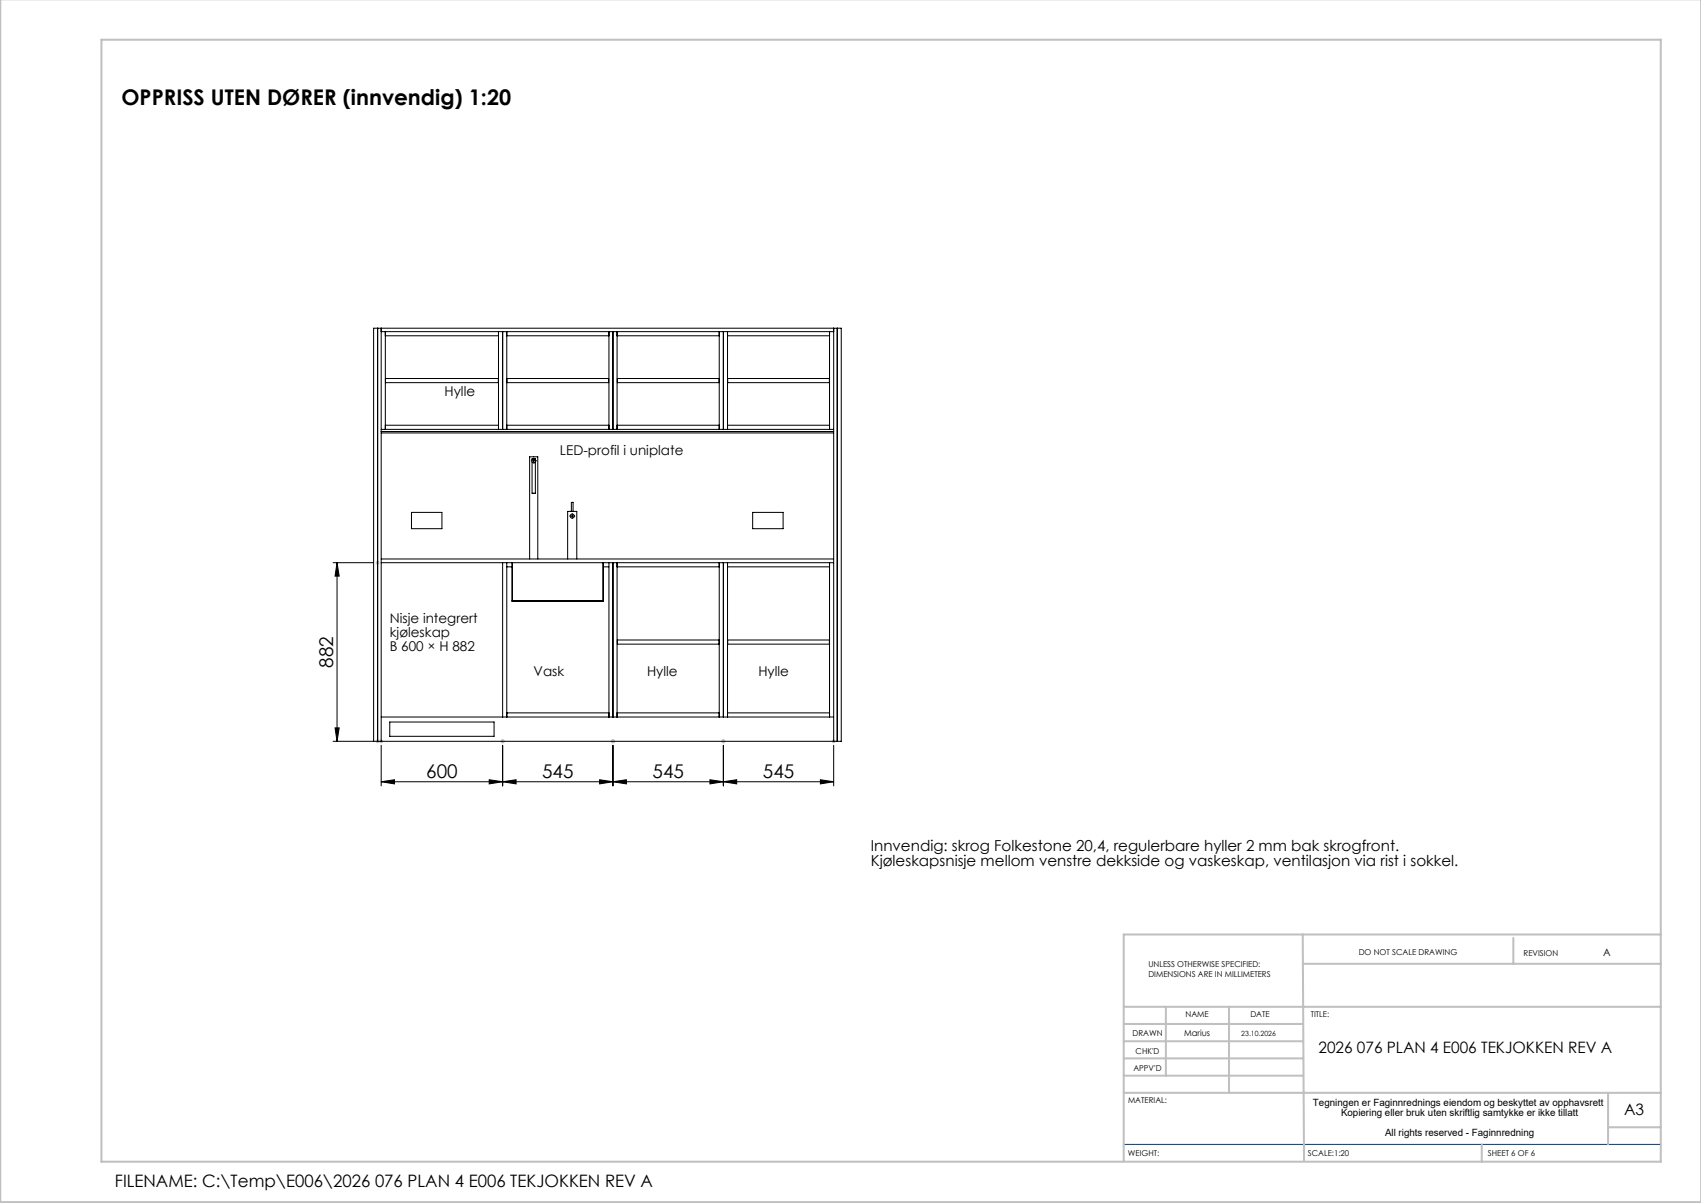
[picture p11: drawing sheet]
<svg xmlns="http://www.w3.org/2000/svg" width="420mm" height="297mm" viewBox="0 0 420 297" stroke-linecap="round" stroke-linejoin="round" font-family="sans-serif">
<defs><g id="words">
<text font-size="5.3" x="30" y="26">OPPRISS UTEN DØRER (innvendig) 1:20</text>
<g font-size="4.7">
<text x="82.2" y="164.8" transform="rotate(-90 82.2 164.8)">882</text>
<text x="105.2" y="192">600</text>
<text x="133.9" y="192">545</text>
<text x="161.1" y="192">545</text>
<text x="188.4" y="192">545</text>
</g>
<text font-size="4.2" x="28.4" y="293.1">FILENAME: C:\Temp\E006\2026 076 PLAN 4 E006 TEKJOKKEN REV A</text>
<g font-size="3.9">
<text x="325.6" y="259.9">2026 076 PLAN 4 E006 TEKJOKKEN REV A</text>
<text x="401" y="275.4">A3</text>
</g>
<g font-size="3.7">
<text x="215" y="210">Innvendig: skrog Folkestone 20,4, regulerbare hyller 2 mm bak skrogfront.</text>
<text x="215" y="213.8">Kjøleskapsnisje mellom venstre dekkside og vaskeskap, ventilasjon via rist i sokkel.</text>
</g>
<g font-size="3.3">
<text x="109.8" y="97.8">Hylle</text>
<text x="138.3" y="112.3">LED-profil i uniplate</text>
<text x="96.3" y="153.8">Nisje integrert</text>
<text x="96.3" y="157.3">kjøleskap</text>
<text x="96.3" y="160.8">B 600 × H 882</text>
<text x="131.8" y="166.8">Vask</text>
<text x="159.8" y="166.8">Hylle</text>
<text x="187.3" y="166.8">Hylle</text>
</g>
<g font-size="2.5">
<text x="395.8" y="235.9">A</text>
<text x="324.2" y="273">Tegningen er Faginnrednings eiendom og beskyttet av opphavsrett</text>
<text x="331.1" y="275.4">Kopiering eller bruk uten skriftlig samtykke er ikke tillatt</text>
<text x="342" y="280.4">All rights reserved - Faginnredning</text>
</g>
<text font-size="2.1" x="292.4" y="255.9">Marius</text>
<g font-size="2">
<text x="283.6" y="238.6">UNLESS OTHERWISE SPECIFIED:</text>
<text x="335.5" y="235.8">DO NOT SCALE DRAWING</text>
<text x="376.2" y="236">REVISION</text>
<text x="283.6" y="241.1">DIMENSIONS ARE IN MILLIMETERS</text>
<text x="292.7" y="251.1">NAME</text>
<text x="308.7" y="251.1">DATE</text>
<text x="323.7" y="251.1">TITLE:</text>
<text x="279.6" y="255.9">DRAWN</text>
<text x="280.4" y="260.1">CHK'D</text>
<text x="279.9" y="264.4">APPV'D</text>
<text x="278.5" y="272.3">MATERIAL:</text>
<text x="278.5" y="285.3">WEIGHT:</text>
<text x="323" y="285.4">SCALE:1:20</text>
<text x="367.4" y="285.4">SHEET 6 OF 6</text>
</g>
<text font-size="1.8" x="306.5" y="255.9">23.10.2026</text>
</g></defs>
<g fill="none" stroke="#000" stroke-width=".25">
<path d="M93.2 81v102M94.1 81v102M94.1 81.9h111.7M95.1 82.9h28M95.1 81.9v24.1M95.2 93.4h27.8v1.1h-27.8zM123.1 81.9v24.1M124.1 81.9v24.1M125.1 82.9h25.3M125.1 81.9v24.1M125.2 93.4h25.1v1.1h-25.1zM150.4 81.9v24.1"/>
<path d="M151.3 81.9v24.1M152.4 82.9h25.2M152.4 81.9v24.1M152.4 93.4h25.2v1.1h-25.2zM177.6 81.9v24.1M178.6 81.9v24.1M179.6 82.9h25.2M179.6 81.9v24.1M204.8 93.4h-25.1v1.1h25.1M204.8 81.9v24.1M205.8 81v102M206.7 81v102"/>
<path d="M94.1 106.5h111.7M94.1 106.9h111.7M94.1 106h111.7M95.1 105h28M125.1 105h25.3M131.4 114.1v7.7h.8v-7.7M131.4 113.5v-.2h.8v.2M131.7 113.8h.2M131.8 113.6v.3M152.4 105h25.2M179.6 105h25.2M82.2 138.9h10.1"/>
<path d="M83.2 138.9l.5 3.3h-1zM83.2 138.9v44.1M94.1 138.9h111.7M94.1 138h111.7M101.6 126.5h7.5v4h-7.5zM124.1 138.9v38.1M125.1 138.9v38.1M125.1 139.9h1.4M126.5 138.9v9.5h22.5v-9.5M126.5 138.9v9.5M130.8 138v-25.2h2v25.2M140.2 138v-11.7h2.2v11.7"/>
<path d="M141.1 126.3v-2.3h.4v2.3M141.1 127.4h.3M141.3 127.3v.2M148.9 138.9v9.5M149 139.9h1.4M150.4 138.9v38.1M151.3 138.9v38.1M152.4 138.9v38.1M152.4 139.9h25.2M177.6 138.9v38.1M178.6 138.9v38.1M179.6 138.9v38.1"/>
<path d="M179.6 139.9h25.2M185.8 126.5h7.6v4h-7.6zM204.8 138.9v38.1M152.4 158h25.2v1h-25.2zM204.8 158h-25.1v1h25.1M82.7 179.7h1l-.5 3.3zM94.1 177h111.7M96.2 178.3h25.8v3.5h-25.8zM125.1 176h25.3M152.4 176h25.2M179.6 176h25.2M82.2 183h125.5v-102h-115.4v102"/>
<path d="M94.1 193l3.3-.5v1zM94.1 184v10M94.1 193h111.7M120.8 192.5l3.3 .5-3.3 .5zM124.1 193l3.3-.5v1zM124.1 184v10M148.1 192.5l3.2 .5-3.2 .5zM151.3 193l3.4-.5v1zM151.3 184v10M175.3 192.5l3.3 .5-3.3 .5zM178.6 193l3.3-.5v1zM178.6 184v10"/>
<path d="M202.6 192.5l3.2 .5-3.2 .5zM205.8 184v10"/>
<circle cx="131.8" cy="113.8" r=".49"/>
<circle cx="141.3" cy="127.4" r=".49"/>
</g>
<g fill="none" stroke="#c0c0c0" stroke-width=".25">
<path d="M92.7 138.9h1M92.9 138.6l.7 .7M93.2 138.4v1M93.6 138.6l-.7 .7M92.7 183h1.9M92.9 182.7l.7 .7M93.2 182.5v1M93.6 182.7l-.7 .7M93.8 182.7l.7 .7M94.1 182.5v1M94.5 182.7l-.7 .7M123.6 183h1"/>
<path d="M123.8 182.7l.7 .7M124.1 182.5v1M124.5 182.7l-.7 .7M150.8 183h1.1M151 182.7l.7 .7M151.3 182.5v1M151.7 182.7l-.7 .7M178.1 183h1M178.3 182.7l.7 .7M178.6 182.5v1M179 182.7l-.7 .7M205.4 183h1"/>
<path d="M205.5 182.7l.7 .7M205.8 182.5v1M206.2 182.7l-.7 .7"/>
</g>
<path d="M131.6 113.8h-.4M131.8 113.5v-.4M131.8 114v.4M132.1 113.8h.3M141.1 127.4h-.4M141.3 127.2v-.4M141.3 127.7v.3M141.6 127.4h.3" fill="none" stroke="#000" stroke-width=".25" stroke-dasharray="15.2 1.3 1.3 1.3"/>
<path d="M277.5 282.5h132.6" fill="none" stroke="#004080" stroke-width=".25"/>
<g fill="none" stroke="#c0c0c0" stroke-width=".5">
<path d="M.1 -.1v296.9h419.9M25 9.8h385.1v277h-385.1zM321.7 230.7l.3 55.8M321.7 237.9h88.4M373.7 231.6v6.3M410.1 230.7h-132.6v56M277.5 248.6h132.6M277.5 257.1h44.2M277.5 252.8h44.2M287.9 248.6v17M303.5 248.6v21.2M277.5 265.6h44.2"/>
<path d="M277.5 261.3h44.2M277.5 269.8h132.6M397.1 269.8v12.7M397.1 278.3h13M365.9 282.5v4.3"/>
</g>
<g fill="#000">
<path d="M82.7 179.7h1l-.5 3.3zM83.2 138.9l.5 3.3h-1z"/>
<path d="M94.1 193l3.3-.5v1zM120.8 192.5l3.3 .5-3.3 .5zM124.1 193l3.3-.5v1zM148.1 192.5l3.2 .5-3.2 .5zM151.3 193l3.4-.5v1zM175.3 192.5l3.3 .5-3.3 .5zM178.6 193l3.3-.5v1zM202.6 192.5l3.2 .5-3.2 .5z"/>
</g>
<use href="#words"/>
</svg>
